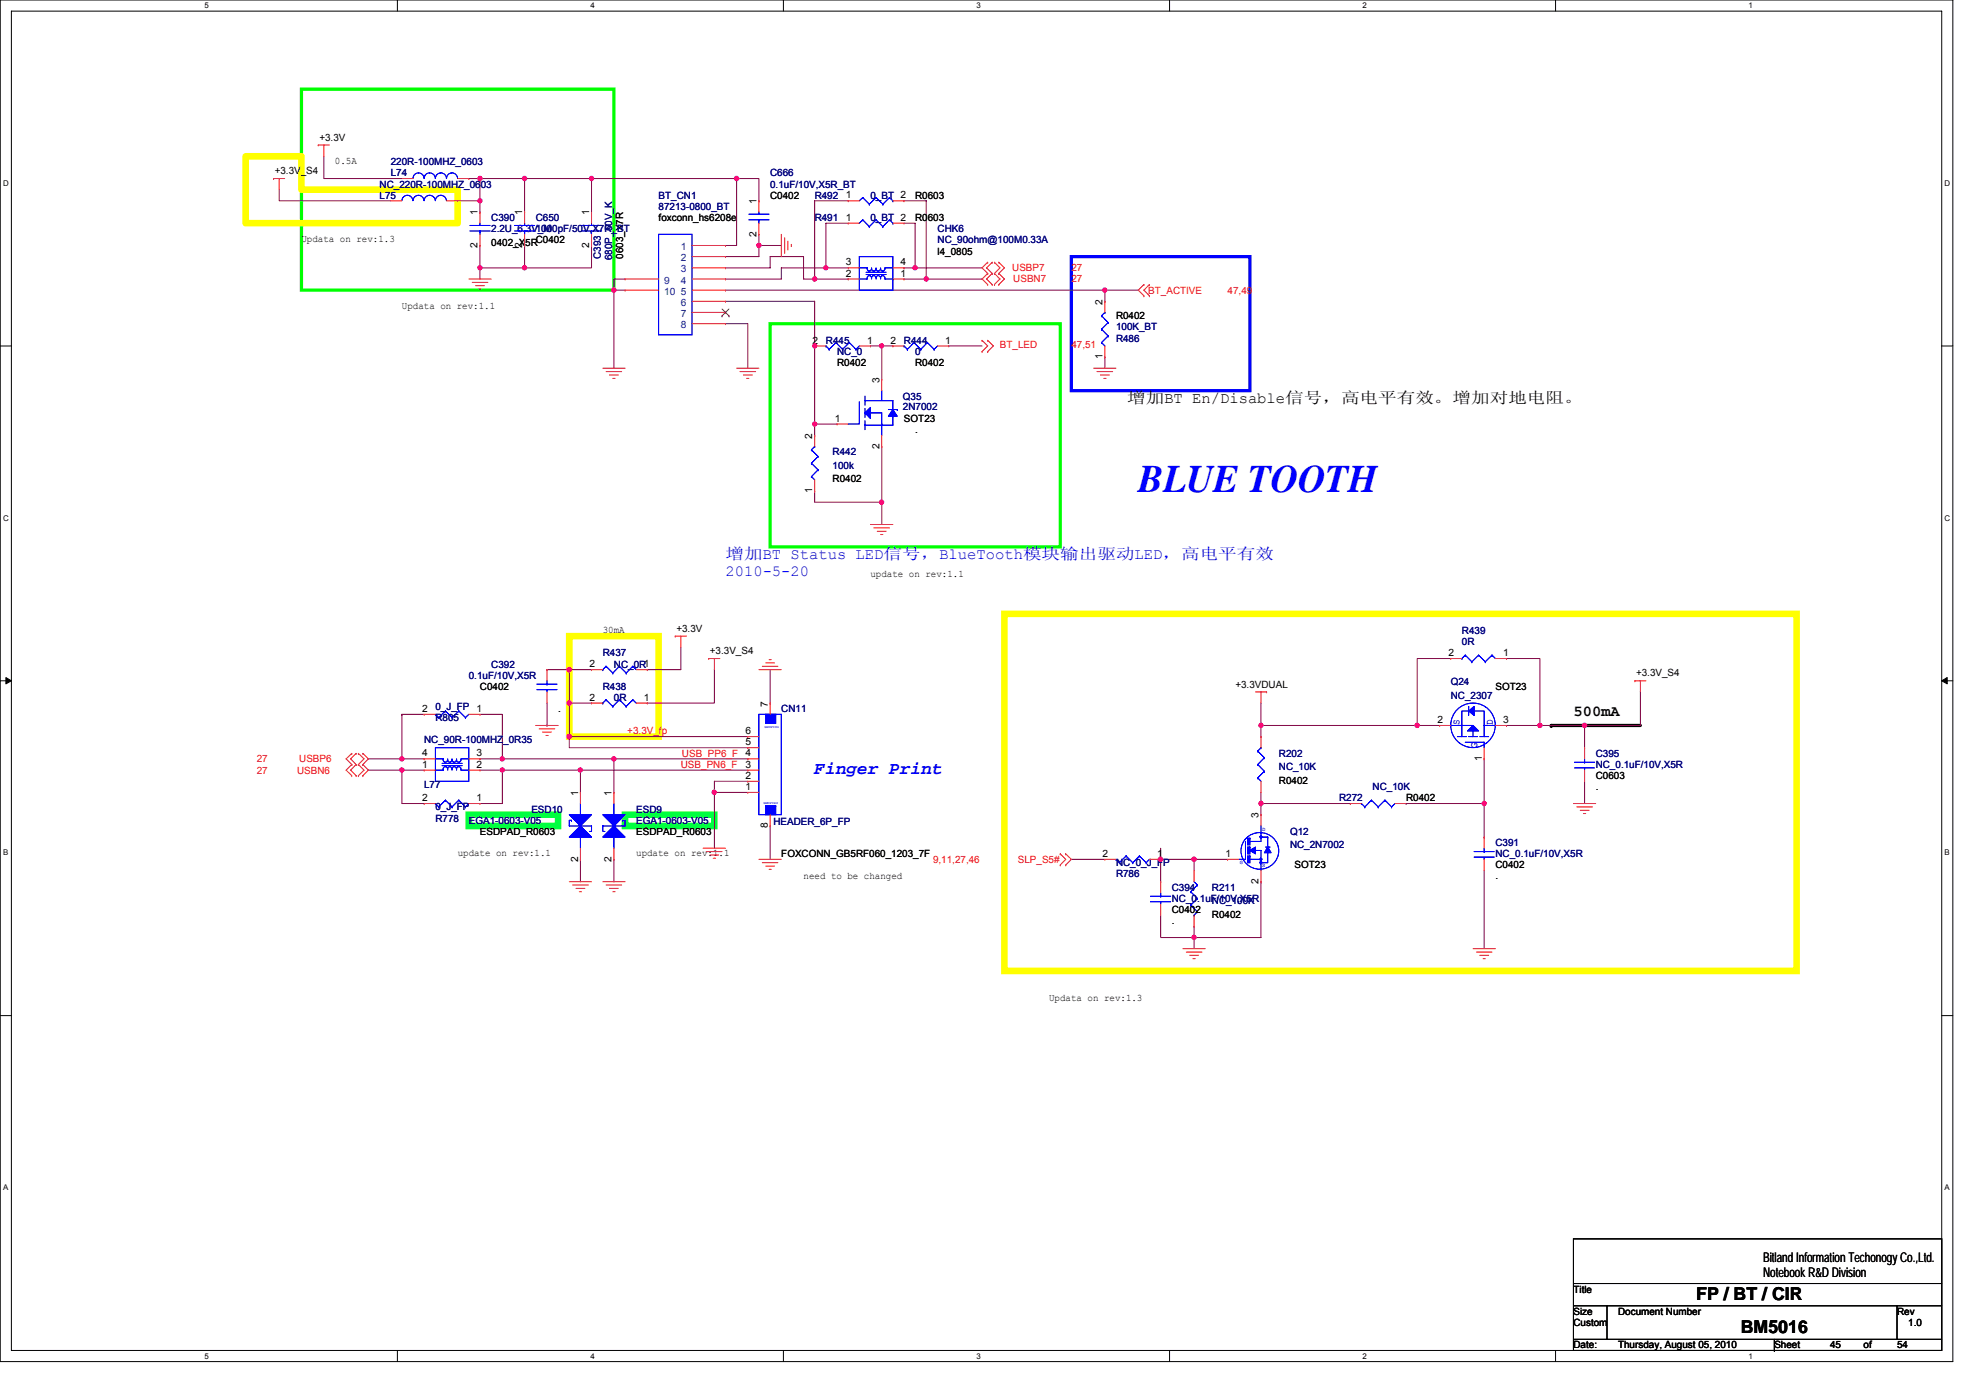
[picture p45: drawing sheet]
<svg xmlns="http://www.w3.org/2000/svg" width="297mm" height="210mm" viewBox="0 0 297 210" stroke-linecap="round" stroke-linejoin="round" font-family="sans-serif">
<defs><g id="words">
<text font-size="5.9" fill="#00f" x="171" y="74">BLUE TOOTH</text>
<text font-size="2.7" fill="#00f" x="122.3" y="116.2">Finger Print</text>
<g font-size="2.7">
<text x="254.8" y="195.2">FP / BT / CIR</text>
<text x="261.6" y="200.3">BM5016</text>
</g>
<g font-size="2.3">
<text x="169.4" y="60.5">增加BT En/Disable信号，高电平有效。增加对地电阻。</text>
<text x="236.4" y="107.5">500mA</text>
</g>
<g font-size="2.3" fill="#00f">
<text x="109" y="84">增加BT Status LED信号，BlueTooth模块输出驱动LED，高电平有效</text>
<text x="109" y="86.5">2010-5-20</text>
</g>
<g font-size="2">
<text x="264.9" y="189.6">Bitland Information Techonogy Co.,Ltd.</text>
<text x="264.9" y="191.9">Notebook R&amp;D Division</text>
</g>
<g font-size="1.5">
<text x="48" y="21.1">+3.3V</text>
<text x="41.3" y="26.2">+3.3V_S4</text>
<text x="50.3" y="24.7">0.5A</text>
<text x="115.7" y="29.8">C0402</text>
<text x="127.1" y="29.8">1</text>
<text x="137.5" y="29.8">R0603</text>
<text x="71.8" y="32.4" transform="rotate(-90 71.8 32.4)">1</text>
<text x="78.5" y="32.4" transform="rotate(-90 78.5 32.4)">1</text>
<text x="88.5" y="32.4" transform="rotate(-90 88.5 32.4)">1</text>
<text x="99" y="33.2">foxconn_hs6208e</text>
<text x="113.7" y="35.5" transform="rotate(-90 113.7 35.5)">2</text>
<text x="113.7" y="30.7" transform="rotate(-90 113.7 30.7)">1</text>
<text x="127.1" y="33.2">1</text>
<text x="137.5" y="33.2">R0603</text>
<text x="45.3" y="36.4">Updata on rev:1.3</text>
<text x="71.8" y="37.2" transform="rotate(-90 71.8 37.2)">2</text>
<text x="73.8" y="36.9">0402_X5RC0402</text>
<text x="78.5" y="37.2" transform="rotate(-90 78.5 37.2)">2</text>
<text x="88.5" y="37.2" transform="rotate(-90 88.5 37.2)">2</text>
<text x="93.6" y="38.9" transform="rotate(-90 93.6 38.9)">0603_X7R</text>
<text x="127.1" y="39.9">3</text>
<text x="127.1" y="41.6">2</text>
<text x="135.3" y="41.6">1</text>
<text x="135.3" y="39.9">4</text>
<text x="140.9" y="38.2">l4_0805</text>
<text x="60.4" y="46.5">Updata on rev:1.1</text>
<text x="165.6" y="45.8" transform="rotate(-90 165.6 45.8)">2</text>
<text x="167.7" y="48">R0402</text>
<text x="122.1" y="51.6">2</text>
<text x="130.3" y="51.6">1</text>
<text x="133.8" y="51.6">2</text>
<text x="142" y="51.6">1</text>
<text x="165.6" y="54" transform="rotate(-90 165.6 54)">1</text>
<text x="125.8" y="55">R0402</text>
<text x="132.1" y="57.5" transform="rotate(-90 132.1 57.5)">3</text>
<text x="137.5" y="55">R0402</text>
<text x="122" y="65.9" transform="rotate(-90 122 65.9)">2</text>
<text x="125.4" y="63.3">1</text>
<text x="135.8" y="63.4">SOT23</text>
<text x="137.5" y="65">.</text>
<text x="132.1" y="67.4" transform="rotate(-90 132.1 67.4)">2</text>
<text x="122" y="74.1" transform="rotate(-90 122 74.1)">1</text>
<text x="125.1" y="72.4">R0402</text>
<text x="130.8" y="86.7">update on rev:1.1</text>
<text x="90.6" y="95.1">30mA</text>
<text x="101.6" y="94.9">+3.3V</text>
<text x="88.6" y="100.2">2</text>
<text x="106.7" y="98.3">+3.3V_S4</text>
<text x="217.6" y="98.6">2</text>
<text x="225.8" y="98.6">1</text>
<text x="245.8" y="101.6">+3.3V_S4</text>
<text x="63.4" y="106.9">2</text>
<text x="71.6" y="106.9">1</text>
<text x="72.1" y="103.6">C0402</text>
<text x="83.9" y="107">.</text>
<text x="88.6" y="105.2">2</text>
<text x="96.7" y="105.2">1</text>
<text x="115.4" y="106.1" transform="rotate(-90 115.4 106.1)">7</text>
<text x="185.6" y="103.3">+3.3VDUAL</text>
<text x="224.7" y="103.6">SOT23</text>
<text x="63.4" y="113.6">4</text>
<text x="71.6" y="113.6">3</text>
<text x="112" y="113.6">4</text>
<text x="112" y="112">5</text>
<text x="112" y="110.3">6</text>
<text x="216" y="108.6">2</text>
<text x="225.8" y="108.6">3</text>
<text x="63.4" y="115.3">1</text>
<text x="71.6" y="115.3">2</text>
<text x="86.8" y="119.5" transform="rotate(-90 86.8 119.5)">1</text>
<text x="91.9" y="119.5" transform="rotate(-90 91.9 119.5)">1</text>
<text x="112" y="118.7">1</text>
<text x="112" y="117">2</text>
<text x="112" y="115.3">3</text>
<text x="192.1" y="117.7">R0402</text>
<text x="222.6" y="114.3" transform="rotate(-90 222.6 114.3)">1</text>
<text x="239.8" y="118.7">.</text>
<text x="239.8" y="117">C0603</text>
<text x="63.4" y="120.3">2</text>
<text x="71.6" y="120.3">1</text>
<text x="72.1" y="125.4">ESDPAD_R0603</text>
<text x="95.6" y="125.4">ESDPAD_R0603</text>
<text x="115.4" y="124.4" transform="rotate(-90 115.4 124.4)">8</text>
<text x="189.1" y="122.9" transform="rotate(-90 189.1 122.9)">3</text>
<text x="211.3" y="120.4">R0402</text>
<text x="68.8" y="128.6">update on rev:1.1</text>
<text x="86.8" y="129.4" transform="rotate(-90 86.8 129.4)">2</text>
<text x="91.9" y="129.4" transform="rotate(-90 91.9 129.4)">2</text>
<text x="95.6" y="128.6">update on rev:1.1</text>
<text x="117.4" y="128.8">FOXCONN_GB5RF060_1203_7F</text>
<text x="120.7" y="132">need to be changed</text>
<text x="165.7" y="128.7">2</text>
<text x="173.9" y="128.7">1</text>
<text x="184.1" y="128.7">1</text>
<text x="194.5" y="130.4">SOT23</text>
<text x="224.7" y="130.4">C0402</text>
<text x="176.1" y="137.1">C0402</text>
<text x="182.1" y="137.8">R0402</text>
<text x="189.1" y="132.8" transform="rotate(-90 189.1 132.8)">2</text>
<text x="224.7" y="132.1">.</text>
<text x="176.1" y="138.8">.</text>
<text x="157.6" y="150.4">Updata on rev:1.3</text>
<text x="236.4" y="194.1">Title</text>
<text x="236.4" y="197.5">Size</text>
<text x="243.1" y="197.5">Document Number</text>
<text x="285" y="197.5">Rev</text>
<text x="236.4" y="202.5">Date:</text>
<text x="236.4" y="199.2">Custom</text>
<text x="243.1" y="202.5">Thursday, August 05, 2010</text>
<text x="266.6" y="202.5">Sheet</text>
<text x="275" y="202.5">45</text>
<text x="280" y="202.5">of</text>
<text x="285" y="202.5">54</text>
<text x="286.7" y="199.2">1.0</text>
</g>
<g font-size="1.5" fill="#000080">
<text x="57" y="29.8">L75</text>
<text x="57" y="28.2">NC_220R-100MHZ_0603</text>
<text x="58.7" y="26.5">L74</text>
<text x="58.7" y="24.8">220R-100MHZ_0603</text>
<text x="99" y="29.8">BT_CN1</text>
<text x="115.7" y="26.5">C666</text>
<text x="115.7" y="28.2">0.1uF/10V,X5R_BT</text>
<text x="122.4" y="29.8">R492</text>
<text x="130.8" y="29.8">0_BT 2</text>
<text x="73.8" y="33.2">C390</text>
<text x="73.8" y="34.9">2.2U_6.3V_M</text>
<text x="80.5" y="33.2">C650</text>
<text x="80.5" y="34.9">1000pF/50V,X7R_BT</text>
<text x="99" y="31.5">87213-0800_BT</text>
<text x="122.4" y="33.2">R491</text>
<text x="130.8" y="33.2">0_BT 2</text>
<text x="140.9" y="34.9">CHK6</text>
<text x="90.3" y="38.9" transform="rotate(-90 90.3 38.9)">C393</text>
<text x="92" y="39.1" transform="rotate(-90 92 39.1)">680P_50V_K</text>
<text x="140.9" y="36.6">NC_90ohm@100M0.33A</text>
<text x="124.1" y="51.6">R445</text>
<text x="125.8" y="53.3">NC_0</text>
<text x="135.8" y="51.6">R444</text>
<text x="137.5" y="53.3">0</text>
<text x="167.7" y="51.3">R486</text>
<text x="167.7" y="49.6">100K_BT</text>
<text x="135.7" y="60">Q35</text>
<text x="135.7" y="61.5">2N7002</text>
<text x="125.1" y="68.4">R442</text>
<text x="125.1" y="70.4">100k</text>
<text x="219.6" y="95.2">R439</text>
<text x="70.4" y="101.9">0.1uF/10V,X5R</text>
<text x="73.8" y="100.3">C392</text>
<text x="90.6" y="98.6">R437</text>
<text x="92.2" y="100.3">NC_0R1</text>
<text x="219.6" y="96.9">0R</text>
<text x="65.4" y="106.6">0_J_FP</text>
<text x="90.6" y="103.6">R438</text>
<text x="92.2" y="105.3">0R</text>
<text x="117.4" y="107">CN11</text>
<text x="218" y="102.9">Q24</text>
<text x="218" y="104.9">NC_2307</text>
<text x="63.7" y="111.7">NC_90R-100MHZ_0R35</text>
<text x="65.4" y="108.3">R805</text>
<text x="192.1" y="113.7">R202</text>
<text x="239.8" y="113.7">C395</text>
<text x="63.7" y="118.4">L77</text>
<text x="192.1" y="115.7">NC_10K</text>
<text x="206.2" y="118.7">NC_10K</text>
<text x="239.8" y="115.3">NC_0.1uF/10V,X5R</text>
<text x="65.4" y="123.4">R778</text>
<text x="65.4" y="121.7">0_J_FP</text>
<text x="70.4" y="123.7">EGA1-0603-V05</text>
<text x="79.8" y="122">ESD10</text>
<text x="95.6" y="122">ESD9</text>
<text x="95.6" y="123.7">EGA1-0603-V05</text>
<text x="116.2" y="123.9">HEADER_6P_FP</text>
<text x="193.8" y="125.4">Q12</text>
<text x="201.2" y="120.4">R272</text>
<text x="167.7" y="131.8">R786</text>
<text x="167.7" y="130.1">NC_0_J_FP</text>
<text x="193.8" y="127.4">NC_2N7002</text>
<text x="224.7" y="127.1">C391</text>
<text x="224.7" y="128.8">NC_0.1uF/10V,X5R</text>
<text x="176.1" y="133.8">C394</text>
<text x="176.1" y="135.5">NC_0.1uF/10V,X5R</text>
<text x="182.1" y="133.8">R211</text>
<text x="182.1" y="135.8">NC_100K</text>
</g>
<g font-size="1.5" fill="#004080">
<text x="102.3" y="37.5">1</text>
<text x="102.3" y="39.2">2</text>
<text x="102.3" y="40.9">3</text>
<text x="99.8" y="42.6">9</text>
<text x="99.8" y="44.3">10</text>
<text x="102.3" y="42.6">4</text>
<text x="102.3" y="47.6">7</text>
<text x="102.3" y="44.3">5</text>
<text x="102.3" y="45.9">6</text>
<text x="102.3" y="49.3">8</text>
</g>
<g font-size="1.5" fill="#f00">
<text x="152.1" y="40.7">USBP7</text>
<text x="161" y="40.7">27</text>
<text x="152.2" y="42.4">USBN7</text>
<text x="161" y="42.4">27</text>
<text x="172.5" y="44.1">BT_ACTIVE</text>
<text x="184.4" y="44.1">47,49</text>
<text x="150.2" y="52.3">BT_LED</text>
<text x="161" y="52.3">47,51</text>
<text x="94.3" y="110.3">+3.3V_fp</text>
<text x="102.5" y="113.6">USB_PP6_F</text>
<text x="38.6" y="114.5">27</text>
<text x="38.6" y="116.2">27</text>
<text x="44.6" y="116.2">USBN6</text>
<text x="45" y="114.5">USBP6</text>
<text x="102.3" y="115.3">USB_PN6_F</text>
<text x="140.2" y="129.6">9,11,27,46</text>
<text x="152.9" y="129.6">SLP_S5#</text>
</g>
<g font-size="1.5" fill="#00f">
<text x="219.3" y="109" transform="rotate(-90 219.3 109)">S</text>
<text x="222" y="112.3" transform="rotate(-90 222 112.3)">G</text>
<text x="224.3" y="109" transform="rotate(-90 224.3 109)">D</text>
</g>
<g font-size="1.2">
<text x="30.7" y="1.3">5</text>
<text x="88.7" y="1.3">4</text>
<text x="146.7" y="1.3">3</text>
<text x="204.7" y="1.3">2</text>
<text x="262.7" y="1.3">1</text>
<text x=".5" y="27.9">D</text>
<text x="292.2" y="27.9">D</text>
<text x=".5" y="78.2">C</text>
<text x="292.2" y="78.2">C</text>
<text x=".5" y="128.5">B</text>
<text x="292.2" y="128.5">B</text>
<text x=".5" y="178.8">A</text>
<text x="292.2" y="178.8">A</text>
<text x="30.7" y="204.1">5</text>
<text x="88.7" y="204.1">4</text>
<text x="146.7" y="204.1">3</text>
<text x="204.7" y="204.1">2</text>
<text x="262.7" y="204.1">1</text>
</g>
<g font-size=".8" fill="#00f">
<text x="189.6" y="124.9">D</text>
<text x="186.3" y="129.7">G</text>
<text x="189.6" y="130.2">S</text>
</g>
<g font-size=".5" fill="#00f">
<text x="114.9" y="109.4">SMDFIX1</text>
<text x="114.7" y="120.8">SMDFIX2</text>
</g>
</g></defs>
<path d="M0 0h293.4v204.5h-293.4zM1.7 1.7h290v201.1h-290z" fill="none" stroke="#000" stroke-width=".15"/>
<g fill="#fff">
<path d="M30.7 .2h.7v1.3h-.7z"/>
<path d="M30.7 203h.7v1.4h-.7z"/>
</g>
<path d="M59.7 0v1.7M59.7 202.8v1.7" fill="none" stroke="#000" stroke-width=".15"/>
<g fill="#fff">
<path d="M88.7 .2h.7v1.3h-.7z"/>
<path d="M88.7 203h.7v1.4h-.7z"/>
</g>
<path d="M117.7 0v1.7M117.7 202.8v1.7" fill="none" stroke="#000" stroke-width=".15"/>
<g fill="#fff">
<path d="M146.7 .2h.7v1.3h-.7z"/>
<path d="M146.7 203h.7v1.4h-.7z"/>
</g>
<path d="M175.7 0v1.7M175.7 202.8v1.7" fill="none" stroke="#000" stroke-width=".15"/>
<g fill="#fff">
<path d="M204.7 .2h.7v1.3h-.7z"/>
<path d="M204.7 203h.7v1.4h-.7z"/>
</g>
<path d="M233.7 0v1.7M233.7 202.8v1.7" fill="none" stroke="#000" stroke-width=".15"/>
<g fill="#fff">
<path d="M262.7 .2h.7v1.3h-.7z"/>
<path d="M262.7 203h.7v1.4h-.7z"/>
<path d="M.5 26.8h.8v1.4h-.8z"/>
<path d="M292.2 26.8h.8v1.4h-.8z"/>
<path d="M.5 77.1h.8v1.3h-.8z"/>
<path d="M292.2 77.1h.8v1.3h-.8z"/>
</g>
<path d="M0 52h1.7M291.7 52h1.7" fill="none" stroke="#000" stroke-width=".15"/>
<g fill="#fff">
<path d="M.5 127.4h.7v1.3h-.7z"/>
<path d="M292.2 127.4h.7v1.3h-.7z"/>
</g>
<path d="M0 102.3h1.7M291.7 102.3h1.7" fill="none" stroke="#000" stroke-width=".15"/>
<path d="M.9 101.8l.8 .5-.8 .4zM291.7 102.3l.9-.5v.9z" fill="#000" stroke="#000" stroke-width=".15"/>
<g fill="#fff">
<path d="M.5 177.7h.7v1.3h-.7z"/>
<path d="M292.2 177.7h.7v1.3h-.7z"/>
</g>
<path d="M0 152.5h1.7M291.7 152.5h1.7M236.4 192.8h55.3M236.4 196.1h55.3M236.4 186.1h55.3v16.7h-55.3zM241.4 196.1v5.1M285 196.1v5.1M236.4 201.2h55.3M266.6 202.8h.1M266.6 201.2v1.6" fill="none" stroke="#000" stroke-width=".15"/>
<path d="M161 38.5h26.8v20.2h-26.8z" fill="none" stroke="#00f" stroke-width=".49"/>
<path d="M45.3 13.4h46.9v30.2h-46.9zM115.7 48.6h43.6v33.5h-43.6z" fill="none" stroke="#0f0" stroke-width=".49"/>
<path d="M70.4 122.4h13.5v1.7h-13.5zM93.9 122.4h13.4v1.7h-13.4z" fill="none" stroke="#00ff40" stroke-width=".99"/>
<path d="M36.9 23.5h8.4v5h23.5v5h-31.9zM85.5 95.5h13.5v15.1h-13.5zM150.9 92.2h119v53.6h-119z" fill="none" stroke="#ff0" stroke-width=".99"/>
<path d="M233.1 109h.1M233.1 109h13.4" fill="none" stroke="#000" stroke-width=".49"/>
<g fill="none" stroke="#800040" stroke-width=".15">
<path d="M41.9 28.5v1.7h16.8M48.7 23.5v3.3h11.7M70.4 26.8h1.7M72.1 26.8h6.7v5.1M72.1 26.8h.1M72.1 30.2h.1M72.1 36.9v3.3M72.1 26.8v3.4h-3.3M72.1 30.2v1.7M78.8 26.8h.1M78.8 36.9v3.3h-6.7M78.8 26.8h10.1"/>
<path d="M88.9 26.8h21.8M88.9 26.8h.1M88.9 36.9v3.3h-10.1M88.9 26.8v5.1M110.7 26.8v10.1h-1.7M110.7 26.8h3.3v3.4M110.7 26.8h.1M114 36.9h.1M114 35.2v1.7M114 36.9v1.6h-5M114 36.9h3.4M127.4 30.2h-5v11.7"/>
<path d="M127.4 33.5h-3.3v6.7M135.8 33.5h1.7v6.7M135.8 30.2h3.4v11.7M72.1 40.2v1.7M72.1 40.2h.1M78.8 40.2h.1M92.2 43.6h.1M92.2 43.6v11.7M92.2 43.6h1.7M93.9 41.9h-1.7v1.7M109 40.2h6.7v-1.7h5v3.4h1.7M109 48.6h3.3v6.7"/>
<path d="M109 43.6h57M109 45.3h13.4v6.7M122.4 41.9h.1M122.4 52h.1M122.4 41.9h5M122.4 52v13.4M124.1 40.2h-6.7v1.7h-8.4M124.1 40.2h.1M124.1 40.2h3.3M130.8 52h1.7M132.5 52h1.7M132.5 52h.1"/>
<path d="M132.5 52v5M135.8 40.2h1.7M135.8 41.9h3.4M137.5 40.2h.1M137.5 40.2h10M139.2 41.9h.1M139.2 41.9h8.3M142.5 52h5M166 53.6v1.7M166 43.6v1.7M166 43.6h.1M166 43.6h5"/>
<path d="M122.4 63.7h.1M122.4 63.7h3.4M122.4 73.8v1.6h10.1M132.5 67.1h.1M132.5 75.4v3.4M132.5 67.1v8.3M102.3 97.2v3.4h-5M218 98.9h-5.1v10.1M226.4 98.9h5v10.1M55.3 115.7h5.1M55.3 114h5.1M60.4 107.3h.1"/>
<path d="M60.4 107.3h3.3M60.4 114h3.3M60.4 115.7h.1M60.4 115.7h3.3M60.4 115.7v5h3.3M60.4 107.3v6.7M72.1 107.3h3.4v6.7M72.1 115.7h3.4v5h-3.4M72.1 114h3.4M75.5 115.7h11.7v3.3M75.5 115.7h.1M75.5 114h16.7v5"/>
<path d="M75.5 114h.1M82.2 100.6h3.3M82.2 109h.1M82.2 105.6v3.4M85.5 110.6h.1M85.5 105.6h.1M85.5 110.6v1.7h26.8M85.5 100.6h3.4M85.5 100.6v5h3.4M85.5 100.6h.1M85.5 110.6h26.8M85.5 105.6v5"/>
<path d="M87.2 115.7h.1M87.2 115.7h25.1M92.2 114h.1M92.2 114h20.1M107.3 119h.1M107.3 119h5M107.3 100.6v5h-10M107.3 119v8.4M112.3 117.3h-5v1.7M115.7 100.6v5M189.5 105.6v3.4M189.5 109v1.6"/>
<path d="M189.5 119v1.7M189.5 109h26.8M212.9 109h.1M223 114v6.7M226.4 109h5M231.4 109h.1M231.4 109h6.7v3.3M238.1 109h.1M238.1 117.3v3.4M246.5 103.9v5.1h-8.4M87.2 129.1v3.3M92.2 129.1v3.3"/>
<path d="M115.7 124.1v5M161 129.1h5M174.4 129.1h5M174.4 129.1h.1M174.4 127.4v1.7M174.4 137.5v3.3h5M174.4 129.1v3.3M179.4 129.1h.1M179.4 139.1v1.7M179.4 129.1h5M179.4 129.1v1.6M189.5 120.7h.1"/>
<path d="M189.5 132.4v8.4h-10.1M189.5 120.7h13.4M189.5 120.7v1.7M211.3 120.7h.1M211.3 120.7h11.7M223 130.7v11.8M223 120.7v5M179.4 140.8v1.7M179.4 140.8h.1"/>
</g>
<g fill="#f0f" stroke="#f0f" stroke-width=".15">
<circle cx="60.4" cy="114" r=".33"/>
<circle cx="60.4" cy="115.7" r=".33"/>
<circle cx="85.5" cy="110.6" r=".33"/>
<circle cx="85.5" cy="105.6" r=".33"/>
<circle cx="92.2" cy="114" r=".33"/>
<circle cx="87.2" cy="115.7" r=".33"/>
<circle cx="107.3" cy="119" r=".32"/>
<circle cx="75.5" cy="115.7" r=".33"/>
<circle cx="75.5" cy="114" r=".33"/>
<circle cx="166" cy="43.6" r=".32"/>
<circle cx="122.4" cy="41.9" r=".32"/>
<circle cx="114" cy="36.9" r=".32"/>
<circle cx="110.7" cy="26.8" r=".33"/>
<circle cx="124.1" cy="40.2" r=".32"/>
<circle cx="137.5" cy="40.2" r=".33"/>
<circle cx="139.2" cy="41.9" r=".32"/>
<circle cx="92.2" cy="43.6" r=".33"/>
<circle cx="122.4" cy="63.7" r=".32"/>
<circle cx="132.5" cy="52" r=".32"/>
<circle cx="132.5" cy="75.4" r=".32"/>
<circle cx="122.4" cy="52" r=".32"/>
<circle cx="72.1" cy="26.8" r=".32"/>
<circle cx="72.1" cy="30.2" r=".32"/>
<circle cx="88.9" cy="26.8" r=".32"/>
<circle cx="78.8" cy="26.8" r=".33"/>
<circle cx="78.8" cy="40.2" r=".33"/>
<circle cx="72.1" cy="40.2" r=".32"/>
<circle cx="238.1" cy="109" r=".33"/>
<circle cx="223" cy="120.7" r=".32"/>
<circle cx="179.4" cy="129.1" r=".33"/>
<circle cx="189.5" cy="120.7" r=".33"/>
<circle cx="179.4" cy="140.8" r=".33"/>
<circle cx="212.9" cy="109" r=".33"/>
<circle cx="85.5" cy="100.6" r=".33"/>
<circle cx="189.5" cy="109" r=".33"/>
<circle cx="231.4" cy="109" r=".32"/>
<circle cx="174.4" cy="129.1" r=".33"/>
</g>
<g fill="none" stroke="#f00" stroke-width=".15">
<path d="M41.1 26.8h.1M41.1 26.8h1.7M41.9 26.8v1.7M47.8 21.8h.1M47.8 21.8h1.7M48.7 21.8v1.7M58.7 30.2h1.7M60.4 26.8h1.7M67.1 30.2h1.7M68.8 30.2h.1M68.8 26.8h1.6M70.4 26.8h.1"/>
<path d="M72.1 31.9h.1M72.1 36.9h.1M72.1 31.9v1.6M72.1 35.2v1.7M78.8 31.9h.1M78.8 36.9h.1M78.8 31.9v1.6M78.8 35.2v1.7M88.9 31.9h.1M88.9 36.9h.1M88.9 31.9v1.6M88.9 35.2v1.7"/>
<path d="M104 36.9h5M104 38.5h5M109 36.9h.1M109 38.5h.1M114 30.2h.1M114 35.2h.1M114 30.2v1.7M114 33.5v1.7M117.4 35.2v3.3M117.9 35.7v2.4M118.4 36.2v1.3M118.9 36.7v.3"/>
<path d="M127.4 33.5h.1M127.4 30.2h.1M127.4 30.2h1.7M127.4 33.5h1.7M134.2 30.2h1.6M134.2 33.5h1.6M135.8 33.5h.1M135.8 30.2h.1M148.4 39.4h.1M148.4 39.4l-.9 .8 .9 .9M149.1 39.4h.1M149.1 39.4l-.9 .8 .9 .9"/>
<path d="M149.4 39.4h.1M149.4 39.4l.8 .8-.8 .9M150.1 39.4h.1M150.1 39.4l.8 .8-.8 .9M70.4 41.9h3.4M70.9 42.4h2.4M71.5 42.9h1.3M71.9 43.4h.4M90.6 55.3h3.3M91.1 55.8h2.3M91.6 56.3h1.3M92.1 56.8h.3"/>
<path d="M93.9 41.9h.1M93.9 43.6h.1M93.9 41.9h5.1M93.9 43.6h5.1M104 40.2h5M104 41.9h5M104 46.9h5M104 48.6h5M104 43.6h5M104 45.3h5M109 40.2h.1M109 41.9h.1"/>
<path d="M109 46.9h.1M109 48.6h.1M109 43.6h.1M109 45.3h.1M110.7 55.3h3.3M111.2 55.8h2.3M111.7 56.3h1.3M112.2 56.8h.3M122.4 52h.1M122.4 52h1.7M127.4 40.2h.1M127.4 41.9h.1"/>
<path d="M127.4 40.2h1.7M127.4 41.9h1.7M129.1 52h1.7M130.8 52h.1M132.5 57h.1M132.5 57v1.7M134.2 52h.1M134.2 52h1.6M134.2 40.2h1.6M134.2 41.9h1.6M135.8 41.9h.1M135.8 40.2h.1"/>
<path d="M140.9 52h1.6M142.5 52h.1M147.5 52.8h.1M147.5 51.1h.1M147.5 51.1l.9 .9-.9 .8M148.4 41.1h.1M148.4 42.7h.1M148.4 52.8h.1M148.4 51.1h.1M148.4 41.1l-.9 .8 .9 .8M148.4 51.1l.8 .9-.8 .8M149.1 41.1h.1"/>
<path d="M149.1 42.7h.1M149.1 41.1l-.9 .8 .9 .8M149.4 41.1h.1M149.4 42.7h.1M149.4 41.1l.8 .8-.8 .8M150.1 41.1h.1M150.1 42.7h.1M150.1 41.1l.8 .8-.8 .8M164.3 55.3h3.4M164.8 55.8h2.4M165.3 56.3h1.4M165.8 56.8h.4"/>
<path d="M166 53.6h.1M166 45.3h.1M166 45.3v1.6M166 52v1.6M171.9 42.7h.1M171.9 44.4h.1M171.9 42.7l-.9 .9 .9 .8M172.7 44.4h.1M172.7 42.7h.1M172.7 42.7l-.8 .9 .8 .8M122.4 73.8h.1M122.4 65.4h.1"/>
<path d="M122.4 65.4v1.7M122.4 72.1v1.7M125.8 63.7h.1M125.8 63.7h1.6M130.8 78.8h3.4M131.3 79.3h2.3M131.8 79.8h1.3M132.5 67.1h.1M132.5 65.4v1.7M101.4 95.5h.1M101.4 95.5h1.7M102.3 95.5v1.7"/>
<path d="M106.5 98.9h.1M106.5 98.9h1.7M107.3 98.9v1.7M115 99.6h1.4M115.5 99.1h.4M132.3 80.3h.3M218 98.9h.1M218 98.9h1.6M224.7 98.9h1.7M226.4 98.9h.1M52.8 114.8h.1M52.8 116.5h.1"/>
<path d="M52.8 113.2h.1M52.8 114.8l-.8 .9 .8 .8M52.8 113.2l-.8 .8 .8 .8M53.5 116.5h.1M53.5 114.8h.1M53.5 113.2h.1M53.5 114.8l-.8 .9 .8 .8M53.5 113.2l-.8 .8 .8 .8M53.8 116.5h.1M53.8 114.8h.1M53.8 113.2h.1M53.8 114.8l.9 .9-.9 .8"/>
<path d="M53.8 113.2l.9 .8-.9 .8M54.5 114.8h.1M54.5 116.5h.1M54.5 113.2h.1M54.5 114.8l.8 .9-.8 .8M54.5 113.2l.8 .8-.8 .8M63.7 107.3h.1M63.7 115.7h.1M63.7 114h.1M63.7 107.3h1.7M63.7 115.7h1.7M63.7 114h1.7"/>
<path d="M70.4 107.3h1.7M70.4 115.7h1.7M70.4 114h1.7M72.1 107.3h.1M72.1 114h.1M72.1 115.7h.1M80.5 109h3.4M81 109.5h2.4M81.5 110h1.3M82 110.5h.4M82.2 103.9v1.7M82.2 100.6h.1"/>
<path d="M82.2 100.6v1.7M87.2 119h.1M87.2 119v1.7M88.9 100.6h.1M88.9 105.6h.1M88.9 100.6h1.7M88.9 105.6h1.7M92.2 119h.1M92.2 119v1.7M95.6 100.6h1.7M95.6 105.6h1.7M97.3 100.6h.1"/>
<path d="M97.3 105.6h.1M112.3 119h.1M112.3 117.3h.1M112.3 115.7h.1M112.3 114h.1M112.3 112.3h.1M112.3 110.6h.1M112.3 119h1.7M112.3 117.3h1.7M112.3 115.7h1.7M112.3 114h1.7M112.3 112.3h1.7"/>
<path d="M112.3 110.6h1.7M114 100.6h3.4M114.5 100.1h2.4M115.7 105.6h.1M115.7 105.6v1.7M188.6 103.9h1.7M189.5 103.9v1.7M189.5 117.3v1.7M189.5 110.6h.1M189.5 110.6v1.7M190.3 103.9h.1M216.3 109h.1"/>
<path d="M216.3 109h1.7M223 114h.1M223 112.3v1.7M224.7 109h1.7M226.4 109h.1M238.1 115.7v1.6M238.1 112.3h.1M238.1 112.3v1.7M245.6 102.3h.1M245.6 102.3h1.7M246.5 102.3v1.6M63.7 120.7h.1"/>
<path d="M63.7 120.7h1.7M70.4 120.7h1.7M72.1 120.7h.1M85.5 132.4h3.4M86 132.9h2.4M86.5 133.4h1.4M87 133.9h.4M87.2 129.1h.1M87.2 127.4v1.7M90.6 132.4h3.3M91.1 132.9h2.3M91.6 133.4h1.3"/>
<path d="M92.1 133.9h.3M92.2 129.1h.1M92.2 127.4v1.7M105.6 127.4h3.4M106.1 127.9h2.4M106.7 128.4h1.3M107.2 128.9h.3M114 129.1h3.4M114.5 129.6h2.4M115 130.1h1.4M115.5 130.6h.4M115.7 124.1h.1"/>
<path d="M115.7 122.4v1.7M159.3 129.9h.1M159.3 128.2h.1M159.3 128.2l.8 .9-.8 .8M160.1 128.2h.1M160.1 129.9h.1M160.1 128.2l.9 .9-.9 .8M166 129.1h.1M166 129.1h1.7M172.7 129.1h1.7M174.4 129.1h.1M174.4 135.8v1.7"/>
<path d="M174.4 132.4h.1M174.4 132.4v1.7M179.4 130.7v1.7M179.4 139.1h.1M179.4 137.5v1.6M184.4 129.1h.1M184.4 129.1h1.7M189.5 132.4h.1M189.5 122.4h.1M189.5 122.4v1.7M189.5 130.7v1.7M202.9 120.7h.1"/>
<path d="M202.9 120.7h1.7M209.6 120.7h1.7M223 129.1v1.6M223 125.7h.1M223 125.7v1.7M236.4 120.7h3.4M236.9 121.2h2.4M237.4 121.7h1.4M237.9 122.2h.3M177.7 142.5h3.4M178.2 143h2.4M178.7 143.5h1.4"/>
<path d="M179.2 144h.4M221.3 142.5h3.4M221.8 143h2.4M222.3 143.5h1.4M222.8 144h.4"/>
</g>
<g fill="none" stroke="#00f" stroke-width=".15">
<path d="M60.4 30.1a.83 .83 0 0 1 .8-.8 .83 .83 0 0 1 .8 .8 .84 .84 0 0 1 .9-.8 .84 .84 0 0 1 .8 .8M62.1 26.8a.83 .83 0 0 1 .8-.8 .83 .83 0 0 1 .8 .8M63.7 26.8a.84 .84 0 0 1 .9-.8 .84 .84 0 0 1 .8 .8M63.7 30.1a.84 .84 0 0 1 .9-.8 .84 .84 0 0 1 .8 .8M65.4 26.8a.83 .83 0 0 1 .8-.8 .83 .83 0 0 1 .9 .8 .84 .84 0 0 1 .8-.8 .84 .84 0 0 1 .8 .8M65.4 30.1a.83 .83 0 0 1 .8-.8 .83 .83 0 0 1 .9 .8M70.6 34.7h3M70.6 33.9h3M72.1 33.5v.4M72.1 34.7h.1M72.1 34.7v.5M77.3 34.7h3"/>
<path d="M77.3 33.9h3M78.8 33.5v.4M78.8 34.7h.1M78.8 34.7v.5M87.4 34.7h3M87.4 33.9h3M88.9 33.5v.4M88.9 34.7h.1M88.9 34.7v.5M99 35.2h5v15.1h-5zM112.5 33h3M112.5 32.2h3"/>
<path d="M114 31.9v.3M114 33h.1M114 33v.5M129.1 38.5h5.1v5.1h-5.1zM129.6 33h.1M129.6 29.7h.1M129.6 33l-.5 .5M129.6 33l1 1M129.6 29.7l-.5 .5M129.6 29.7l1 1M130.6 34h.1M130.6 30.7h.1"/>
<path d="M131.6 33h.1M131.6 29.7h.1M131.6 33l-1 1M131.6 33l1 1M131.6 29.7l-1 1M131.6 29.7l1 1M132.6 34h.1M132.6 30.7h.1M133.6 33h.1M133.6 29.7h.1M133.6 33l-1 1M133.6 33l.6 .5"/>
<path d="M133.6 29.7l-1 1M133.6 29.7l.6 .5M134.2 33.5h.1M134.2 30.2h.1M124.1 52h.1M124.1 52l.5 .5M124.6 52.5h.1M125.6 51.5h.1M125.6 51.5l1 1M125.6 51.5l-1 1M126.6 52.5h.1M127.6 51.5h.1"/>
<path d="M127.6 51.5l1 1M127.6 51.5l-1 1M128.6 52.5h.1M129.1 40.2h1.2v.2M129.1 52l-.5 .5M130 59.5v1.4M130.1 41.2h3M130.1 40.9h3M130.3 40.4a.33 .33 0 0 0 .3 .3 .33 .33 0 0 0 .4-.3 .34 .34 0 0 0 .3 .3 .34 .34 0 0 0 .3-.3 .34 .34 0 0 0 .4 .3 .34 .34 0 0 0 .3-.3 .32 .32 0 0 0 .3 .3 .32 .32 0 0 0 .3-.3M130.9 41.7a.32 .32 0 0 0-.2-.3 .32 .32 0 0 0-.4 .2v.3h-1.2M131 40.2v.2M131 41.7v.2"/>
<path d="M131 41.7a.33 .33 0 0 1 .3-.3 .33 .33 0 0 1 .3 .3M131.6 40.2v.2M131.6 41.7v.2M131.6 41.7a.33 .33 0 0 1 .4-.3 .33 .33 0 0 1 .3 .3M132.3 40.2v.2M132.3 41.7v.2M132.3 41.7a.32 .32 0 0 1 .3-.3 .32 .32 0 0 1 .3 .3M132.5 58.7v1.5M133 41.7v.2h1.2M134.2 40.2h-1.2v.2M134.2 41.9h.1M135.8 52h.1"/>
<path d="M135.8 52l.5 .5M136.3 52.5h.1M137.3 51.5h.1M137.3 51.5l1 1M137.3 51.5l-1 1M138.3 52.5h.1M139.3 51.5h.1M139.3 51.5l1.1 1M139.3 51.5l-1 1M140.4 52.5h.1M140.9 52l-.5 .5M165.5 51.5h.1"/>
<path d="M165.5 49.4h.1M165.5 47.4h.1M165.5 51.5l.5 .5M165.5 49.4l1 1.1M165.5 47.4l1 1.1M166 46.9h.1M166 46.9l-.5 .5M166.5 50.5h.1M166.5 48.5h.1M166.5 50.5l-1 1M166.5 48.5l-1 .9M121.9 71.6h.1"/>
<path d="M121.9 69.6h.1M121.9 67.6h.1M121.9 71.6l.5 .5M121.9 69.6l1 1M121.9 67.6l1 1M122.4 67.1h.1M122.4 67.1l-.5 .5M122.9 70.6h.1M122.9 68.6h.1M122.9 70.6l-1 1M122.9 68.6l-1 1M129.1 60.3v3.4h-1.7"/>
<path d="M130 63.2v1.3M130 61.4v1.3M130 60.2h4.2v1.3M130.8 62h1.7v3.4M133.5 61.5h1.3M134.2 62.5v1.4h-4.2M134.8 61.5h.1M219.6 98.9h.1M220.2 98.4h.1M220.2 98.4l.9 1M220.2 98.4l-.6 .5M221.1 99.4h.1"/>
<path d="M222.2 98.4h.1M222.2 98.4l1 1M222.2 98.4l-1.1 1M223.2 99.4h.1M224.2 98.4h.1M224.2 98.4l.5 .5M224.2 98.4l-1 1M65.4 112.3h5v5h-5zM65.4 107.3h.1M65.4 114h1.2v.2M65.4 115.7h.1M65.4 107.3l.5 .5"/>
<path d="M65.9 107.8h.1M66.4 115h3M66.4 114.7h3M66.6 114.1a.33 .33 0 0 0 .3 .4 .33 .33 0 0 0 .3-.4M66.9 106.8h.1M66.9 106.8l1 1M66.9 106.8l-1 1M67.2 115.5a.33 .33 0 0 0-.3-.3 .33 .33 0 0 0-.3 .3v.2h-1.2M67.3 114v.2M67.3 114.1a.32 .32 0 0 0 .3 .4 .32 .32 0 0 0 .3-.4 .34 .34 0 0 0 .3 .4 .34 .34 0 0 0 .4-.4 .34 .34 0 0 0 .3 .4 .34 .34 0 0 0 .4-.4M67.9 115.5a.32 .32 0 0 0-.2-.3 .32 .32 0 0 0-.4 .1v.4M67.9 107.8h.1"/>
<path d="M67.9 114v.2M67.9 115.5v.2M67.9 115.5a.33 .33 0 0 1 .3-.3 .33 .33 0 0 1 .4 .3M68.6 114v.2M68.6 115.5a.33 .33 0 0 1 .2-.3 .33 .33 0 0 1 .4 .1l.1 .4h1.1M68.6 115.5v.2M68.9 106.8h.1M68.9 106.8l1 1M68.9 106.8l-1 1M69.9 107.8h.1M70.4 114h-1.1v.2M70.4 107.3l-.5 .5"/>
<path d="M80.7 102.8h3M80.7 103.6h3M82.2 103.6v.3M82.2 102.8h.1M82.2 102.3v.5M90.6 100.6h.1M90.6 105.6h.1M91.1 100.1h.1M91.1 105.1h.1M91.1 100.1l1 1M91.1 100.1l-.5 .5M91.1 105.1l1 1"/>
<path d="M91.1 105.1l-.5 .5M92.1 101.1h.1M92.1 106.1h.1M93.1 100.1h.1M93.1 105.1h.1M93.1 100.1l1 1M93.1 100.1l-1 1M93.1 105.1l1 1M93.1 105.1l-1 1M94.1 101.1h.1M94.1 106.1h.1M95.1 100.1h.1"/>
<path d="M95.1 105.1h.1M95.1 100.1l.5 .5M95.1 100.1l-1 1M95.1 105.1l.5 .5M95.1 105.1l-1 1M114 107.3h3.4v15.1h-3.4zM189 116.8h.1M189 114.8h.1M189 112.8h.1M189 116.8l.5 .5M189 114.8l1 1M189 112.8l1 1"/>
<path d="M189.5 112.3h.1M189.5 112.3l-.5 .5M190 115.8h.1M190 113.8h.1M190 115.8l-1 1M190 113.8l-1 1M218 109h1.6M219 110.6h1.3M219.6 109v1.6M219.6 109h1.7M220.2 111.5h2.8v.8M220.7 106.8h-1.1v2.2"/>
<path d="M220.7 106.8h.1M220.7 110.6h1.3M220.7 106.1h.1M220.7 106.8h.3M220.7 106.1v1.4M220.8 106.8h2.2v2.2M221.3 109.8v.8M222.3 110.6h1.4M223 109v1.6M223 109h1.7M236.6 114.5h3M236.6 115.3h3"/>
<path d="M238.1 115.3v.4M238.1 114.5h.1M238.1 114v.5M65.4 120.7h.1M65.4 120.7l.5 .5M65.9 121.2h.1M66.9 120.2h.1M66.9 120.2l1 1M66.9 120.2l-1 1M67.9 121.2h.1M68.9 120.2h.1M68.9 120.2l1 1"/>
<path d="M68.9 120.2l-1 1M69.9 121.2h.1M70.4 120.7l-.5 .5M85.9 123.2h-.4v.9h3.4v.8h-.3M85.9 123.2h.1M87.2 125.7v1.7M87.2 120.7v1.7M92.2 125.7v1.7M92.2 120.7v1.7M93.6 123.2h.3v.9h-3.3v.8h.3M93.6 123.2h.1M167.7 129.1h.1"/>
<path d="M167.7 129.1l.5 .5M168.2 129.6h.1M169.2 128.6h.1M169.2 128.6l1 1M169.2 128.6l-1 1M170.2 129.6h.1M171.2 128.6h.1M171.2 128.6l1 1M171.2 128.6l-1 1M172.2 129.6h.1M172.7 129.1l-.5 .5M172.9 134.6h3"/>
<path d="M172.9 135.4h3M174.4 135.4v.4M174.4 134.6h.1M174.4 134.1v.5M178.9 133.9h.1M178.9 136h.1M178.9 133.9l1 1M178.9 136l1 .9M179.4 137.5h.1M179.4 132.4l.5 .5M179.9 132.9h.1M179.9 134.9h.1"/>
<path d="M179.9 136.9h.1M179.9 132.9l-1 1M179.9 134.9l-1 1.1M179.9 136.9l-.5 .6M187.1 126.4v2.7h-1M187.8 126.4h.1M188 129.1h-.2h1.7v1.6M189.5 124.1v2.3h-1.7M189.5 125.7h1M190.1 127.2h.7M190.5 125.7h.1M190.5 125.7v3.9h-1v-1.9h-1.2"/>
<path d="M204.6 120.7h.1M204.6 120.7l.5 .5M205.1 121.2h.1M206.1 120.2h.1M206.1 120.2l1 1M206.1 120.2l-1 1M207.1 121.2h.1M208.1 120.2h.1M208.1 120.2l1 1M208.1 120.2l-1 1M209.1 121.2h.1M209.6 120.7l-.5 .5"/>
<path d="M221.5 127.9h3M221.5 128.7h3M223 128.7v.4M223 127.9h.1M223 127.4v.5"/>
<circle cx="221.3" cy="108.9" r="3.3"/>
<circle cx="189.3" cy="127.8" r="2.8"/>
</g>
<g fill="#00f" stroke="#00f" stroke-width=".15">
<path d="M187.8 127.7l.8-.5v1z" fill-rule="evenodd"/>
<path d="M189.3 129.5h.3v.2h-.3z" fill-rule="evenodd"/>
<path d="M187.4 125.9v1h.4v-1z" fill-rule="evenodd"/>
<path d="M190.5 127.2l.5 .9h-1z" fill-rule="evenodd"/>
<path d="M187.4 128.6v1h.4v-1z" fill-rule="evenodd"/>
<path d="M189.3 125.6h.3v.2h-.3z" fill-rule="evenodd"/>
<path d="M187.4 127.2v1h.4v-1z" fill-rule="evenodd"/>
<path d="M189.3 128.9h.3v.3h-.3z" fill-rule="evenodd"/>
<path d="M187.8 127.7l.8-.5v1z" fill-rule="evenodd"/>
<path d="M189.3 129.5h.3v.2h-.3z" fill-rule="evenodd"/>
<path d="M187.4 125.9v1h.4v-1z" fill-rule="evenodd"/>
<path d="M190.5 127.2l.5 .9h-1z" fill-rule="evenodd"/>
<path d="M187.4 128.6v1h.4v-1z" fill-rule="evenodd"/>
<path d="M189.3 125.6h.3v.2h-.3z" fill-rule="evenodd"/>
<path d="M187.4 127.2v1h.4v-1z" fill-rule="evenodd"/>
<path d="M189.3 128.9h.3v.3h-.3z" fill-rule="evenodd"/>
<path d="M115 107.3v1.3h1.5v-1.3z" fill-rule="evenodd"/>
<path d="M115 121v1.4h1.5v-1.4z" fill-rule="evenodd"/>
<path d="M115 107.3v1.3h1.5v-1.3z" fill-rule="evenodd"/>
<path d="M115 121v1.4h1.5v-1.4z" fill-rule="evenodd"/>
<path d="M90.6 125.7l1.6-1.6 1.7 1.6z" fill-rule="evenodd"/>
<path d="M90.6 122.4h3.3l-1.7 1.7z" fill-rule="evenodd"/>
<path d="M90.6 125.7l1.6-1.6 1.7 1.6z" fill-rule="evenodd"/>
<path d="M90.6 122.4h3.3l-1.7 1.7z" fill-rule="evenodd"/>
<path d="M220.5 109.8l.8-.8 .9 .8z" fill-rule="evenodd"/>
<path d="M220.7 106.8l.8-.7v1.4z" fill-rule="evenodd"/>
<path d="M220.5 109.8l.8-.8 .9 .8z" fill-rule="evenodd"/>
<path d="M220.7 106.8l.8-.7v1.4z" fill-rule="evenodd"/>
<path d="M134.2 61.5l.6 1h-1.3z" fill-rule="evenodd"/>
<path d="M130.8 61.2v1.7l-.8-.9z" fill-rule="evenodd"/>
<path d="M134.2 61.5l.6 1h-1.3z" fill-rule="evenodd"/>
<path d="M130.8 61.2v1.7l-.8-.9z" fill-rule="evenodd"/>
<path d="M85.5 125.7l1.7-1.6 1.7 1.6z" fill-rule="evenodd"/>
<path d="M85.5 122.4h3.4l-1.7 1.7z" fill-rule="evenodd"/>
<path d="M85.5 125.7l1.7-1.6 1.7 1.6z" fill-rule="evenodd"/>
<path d="M85.5 122.4h3.4l-1.7 1.7z" fill-rule="evenodd"/>
</g>
<path d="M108.5 47.5h.1M108.5 46.4l1 1.1M109.5 46.4l-1 1.1M109.5 47.5h.1" fill="none" stroke="#804000" stroke-width=".15"/>
<use href="#words"/>
</svg>
